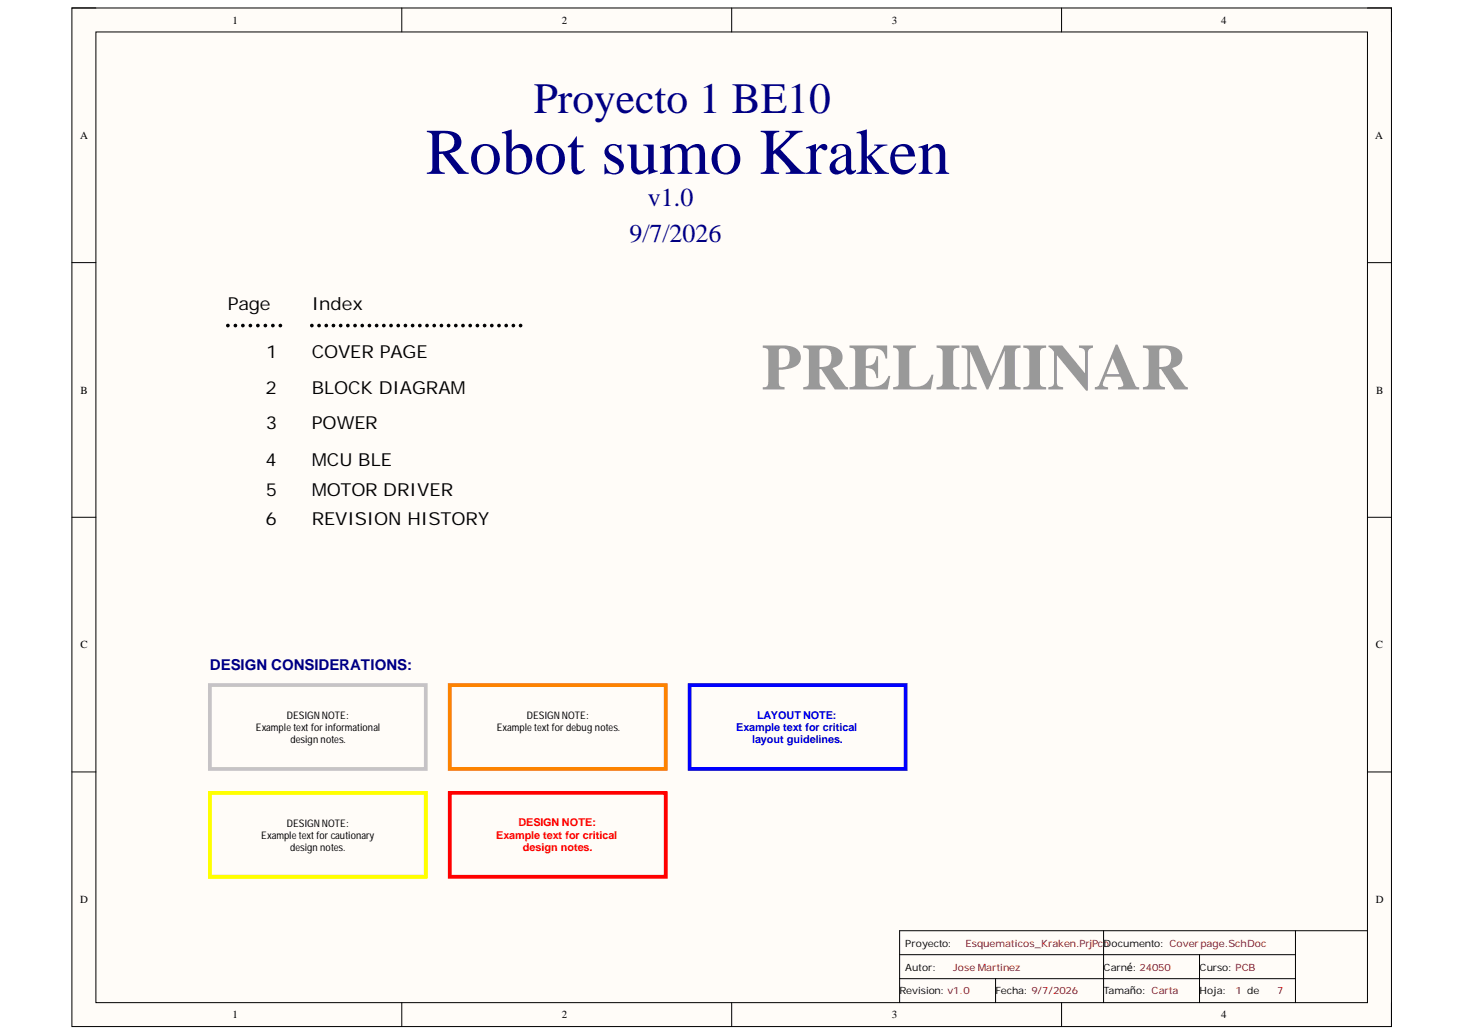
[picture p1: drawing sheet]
<svg xmlns="http://www.w3.org/2000/svg" width="297mm" height="210mm" viewBox="0 0 297 210" stroke-linecap="round" stroke-linejoin="round" font-family="sans-serif">
<defs><g id="words">
<text font-size="13.2" fill="#000080" x="86.3" y="35.2">Robot sumo Kraken</text>
<text font-size="13.2" fill="#999" x="154.3" y="78.9">PRELIMINAR</text>
<text font-size="8.8" fill="#000080" x="108.2" y="22.8">Proyecto 1 BE10</text>
<g font-size="5.2" fill="#000080">
<text x="131.3" y="41.7">v1.0</text>
<text x="127.5" y="49">9/7/2026</text>
</g>
<g font-size="3.6">
<text x="46.2" y="62.8">Page</text>
<text x="63.2" y="62.8">Index</text>
<text x="54" y="72.5">1</text>
<text x="63.2" y="72.5">COVER PAGE</text>
<text x="53.8" y="79.8">2</text>
<text x="63.2" y="79.8">BLOCK DIAGRAM</text>
<text x="53.9" y="87">3</text>
<text x="63.2" y="87">POWER</text>
<text x="53.8" y="94.4">4</text>
<text x="63.2" y="94.4">MCU BLE</text>
<text x="53.9" y="100.4">5</text>
<text x="63.2" y="100.4">MOTOR DRIVER</text>
<text x="53.8" y="106.4">6</text>
<text x="63.2" y="106.4">REVISION HISTORY</text>
</g>
<text font-size="3" fill="#000080" x="42.5" y="135.8">DESIGN CONSIDERATIONS:</text>
<g font-size="2.2">
<text x="47.1" y="4.8">1</text>
<text x="113.8" y="4.8">2</text>
<text x="180.7" y="4.8">3</text>
<text x="247.5" y="4.8">4</text>
<text x="16.2" y="28.1">A</text>
<text x="278.7" y="28.1">A</text>
<text x="16.3" y="79.8">B</text>
<text x="278.8" y="79.8">B</text>
<text x="16.3" y="131.4">C</text>
<text x="278.7" y="131.4">C</text>
<text x="16.2" y="182.9">D</text>
<text x="278.7" y="182.9">D</text>
<text x="47.1" y="206.3">1</text>
<text x="113.8" y="206.3">2</text>
<text x="180.7" y="206.3">3</text>
<text x="247.5" y="206.3">4</text>
</g>
<g font-size="2.2" fill="#00f">
<text x="149.2" y="148">Example text for critical</text>
<text x="153.4" y="145.6">LAYOUTNOTE:</text>
<text x="152.4" y="150.5">layout guidelines.</text>
</g>
<g font-size="2.2" fill="#f00">
<text x="105" y="167.4">DESIGN NOTE:</text>
<text x="100.6" y="169.9">Example text for critical</text>
<text x="106" y="172.3">design notes.</text>
</g>
<g font-size="2.1">
<text x="51.8" y="148.1">Example text for informational</text>
<text x="58.1" y="145.6">DESIGN NOTE:</text>
<text x="100.6" y="148.1">Example text for debug notes.</text>
<text x="106.7" y="145.6">DESIGN NOTE:</text>
<text x="58.9" y="150.5">design notes.</text>
<text x="58.1" y="167.5">DESIGN NOTE:</text>
<text x="52.9" y="169.9">Example text for cautionary</text>
<text x="58.8" y="172.3">design notes.</text>
</g>
<g font-size="2">
<text x="183.4" y="191.8">Proyecto:</text>
<text x="223.6" y="191.8">Documento: Coverpage.SchDoc</text>
<text x="183.4" y="196.7">Autor:</text>
<text x="223.6" y="196.7">Carné: 24050</text>
<text x="243.1" y="196.7">Curso: PCB</text>
<text x="182.2" y="201.5">Revision: v1.0</text>
<text x="201.7" y="201.5">Fecha: 9/7/2026</text>
<text x="223.6" y="201.5">Tamaño: Carta</text>
<text x="243.1" y="201.5">Hoja:</text>
</g>
<g font-size="2" fill="#980000">
<text x="195.6" y="191.8">Esquematicos_Kraken.PrjPcb</text>
<text x="193.2" y="196.7">Jose Martinez</text>
<text x="250.3" y="201.5">1 de</text>
<text x="258.8" y="201.5">7</text>
</g>
</g></defs>
<path d="M14.6 1.6h267.3v206.4h-267.3z" fill-rule="evenodd" fill="#fffcf8"/>
<path d="M14.6 1.6h267.3v206.4h-267.3z" fill="none" stroke="#000" stroke-width=".2"/>
<path d="M19.4 6.5h257.7v196.6h-257.7z" fill-rule="evenodd" fill="#fffcf8"/>
<g fill="none" stroke="#000" stroke-width=".2">
<path d="M14.6 1.6h4.8M19.4 6.5h257.7v196.6h-257.7zM81.4 1.6v4.9M148.3 1.6v4.9M215.1 1.6v4.9M277.1 1.6h4.8v4.9M14.6 53.2h4.8M277.1 53.2h4.8M14.6 104.8h4.8M277.1 104.8h4.8M14.6 156.4h4.8M277.1 156.4h4.8"/>
<path d="M182.3 193.4h80.2M182.3 198.3h80.2M201.7 198.3v4.8M223.6 188.6v14.5M243 193.4v9.7M262.5 188.6v14.5M277.1 188.6h-94.8v14.5M81.4 203.1v4.9M148.3 203.1v4.9M215.1 203.1v4.9M281.9 203.1v4.9"/>
</g>
<g fill="none" stroke="#000" stroke-width=".76">
<path d="M46.2 66h.1M47.7 66h.1M49.2 66h.1M50.7 66h.1M52.2 66h.1M53.8 66h.1M55.3 66h.1M56.8 66h.1M63.2 66h.1M64.6 66h.1M66.1 66h.1M67.6 66h.1"/>
<path d="M69 66h.1M70.5 66h.1M71.9 66h.1M73.4 66h.1M74.8 66h.1M76.3 66h.1M77.8 66h.1M79.2 66h.1M80.7 66h.1M82.1 66h.1M83.6 66h.1M85.1 66h.1"/>
<path d="M86.5 66h.1M88 66h.1M89.4 66h.1M90.9 66h.1M92.3 66h.1M93.8 66h.1M95.3 66h.1M96.7 66h.1M98.2 66h.1M99.6 66h.1M101.1 66h.1M102.6 66h.1"/>
<path d="M104 66h.1M105.5 66h.1"/>
</g>
<path d="M42.5 138.8h43.8v17h-43.8z" fill="none" stroke="#c6c3c6" stroke-width=".76"/>
<path d="M42.5 160.7h43.8v16.9h-43.8z" fill="none" stroke="#ff0" stroke-width=".76"/>
<path d="M91.1 160.7h43.8v16.9h-43.8z" fill="none" stroke="#f00" stroke-width=".76"/>
<path d="M139.7 138.8h43.8v17h-43.8z" fill="none" stroke="#00f" stroke-width=".76"/>
<path d="M91.1 138.8h43.8v17h-43.8z" fill="none" stroke="#fd8300" stroke-width=".76"/>
<use href="#words"/>
</svg>
